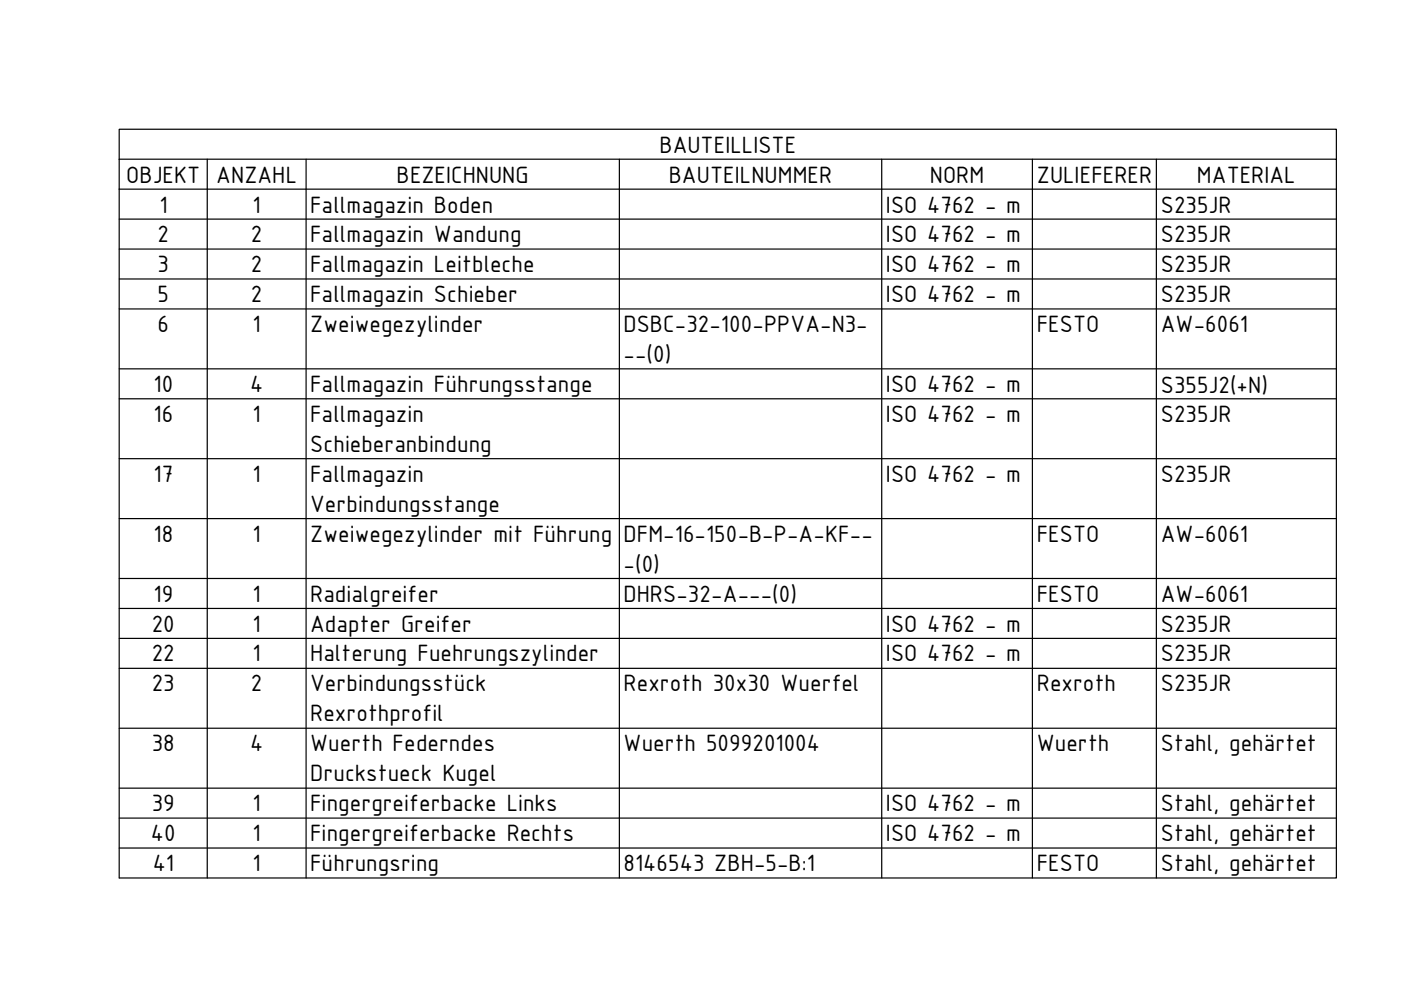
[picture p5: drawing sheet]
<svg xmlns="http://www.w3.org/2000/svg" width="297mm" height="210mm" viewBox="0 0 297 210" stroke-linecap="round" stroke-linejoin="round" font-family="sans-serif">
<defs><g id="words">
<g font-size="5.4">
<text x="139.8" y="32.4">BAUTEILLISTE</text>
<text x="26.7" y="38.7">OBJEKT</text>
<text x="45.8" y="38.7">ANZAHL</text>
<text x="84.1" y="38.7">BEZEICHNUNG</text>
<text x="141.8" y="38.7">BAUTEILNUMMER</text>
<text x="197.2" y="38.7">NORM</text>
<text x="219.8" y="38.7">ZULIEFERER</text>
<text x="253.7" y="38.7">MATERIAL</text>
<text x="33.8" y="45.1">1</text>
<text x="53.5" y="45.1">1</text>
<text x="65.8" y="45.1">Fallmagazin Boden</text>
<text x="187.8" y="45.1">ISO 4762 - m</text>
<text x="246.1" y="45.1">S235JR</text>
<text x="33.4" y="51.4">2</text>
<text x="53.2" y="51.4">2</text>
<text x="65.8" y="51.4">Fallmagazin Wandung</text>
<text x="187.8" y="51.4">ISO 4762 - m</text>
<text x="246.1" y="51.4">S235JR</text>
<text x="33.4" y="57.8">3</text>
<text x="53.2" y="57.8">2</text>
<text x="65.8" y="57.8">Fallmagazin Leitbleche</text>
<text x="187.8" y="57.8">ISO 4762 - m</text>
<text x="246.1" y="57.8">S235JR</text>
<text x="33.4" y="64">5</text>
<text x="53.2" y="64">2</text>
<text x="65.8" y="64">Fallmagazin Schieber</text>
<text x="187.8" y="64">ISO 4762 - m</text>
<text x="246.1" y="64">S235JR</text>
<text x="33.4" y="70.4">6</text>
<text x="53.5" y="70.4">1</text>
<text x="65.8" y="70.4">Zweiwegezylinder</text>
<text x="132.2" y="70.4">DSBC-32-100-PPVA-N3-</text>
<text x="219.8" y="70.4">FESTO</text>
<text x="246.1" y="70.4">AW-6061</text>
<text x="132.2" y="76.7">--(0)</text>
<text x="32.5" y="83.1">10</text>
<text x="53" y="83.1">4</text>
<text x="65.8" y="83.1">Fallmagazin Führungsstange</text>
<text x="187.8" y="83.1">ISO 4762 - m</text>
<text x="246.1" y="83.3">S355J2(+N)</text>
<text x="32.5" y="89.4">16</text>
<text x="53.5" y="89.4">1</text>
<text x="65.8" y="89.4">Fallmagazin</text>
<text x="187.8" y="89.4">ISO 4762 - m</text>
<text x="246.1" y="89.4">S235JR</text>
<text x="65.8" y="95.8">Schieberanbindung</text>
<text x="32.5" y="102.1">17</text>
<text x="53.5" y="102.1">1</text>
<text x="65.8" y="102.1">Fallmagazin</text>
<text x="187.8" y="102.1">ISO 4762 - m</text>
<text x="246.1" y="102.1">S235JR</text>
<text x="65.8" y="108.5">Verbindungsstange</text>
<text x="32.5" y="114.8">18</text>
<text x="53.5" y="114.8">1</text>
<text x="65.8" y="114.8">Zweiwegezylinder mit Führung</text>
<text x="132.2" y="114.8">DFM-16-150-B-P-A-KF--</text>
<text x="219.8" y="114.8">FESTO</text>
<text x="246.1" y="114.8">AW-6061</text>
<text x="132.2" y="121.2">-(0)</text>
<text x="32.5" y="127.5">19</text>
<text x="53.5" y="127.5">1</text>
<text x="65.8" y="127.5">Radialgreifer</text>
<text x="132.2" y="127.7">DHRS-32-A---(0)</text>
<text x="219.8" y="127.5">FESTO</text>
<text x="246.1" y="127.5">AW-6061</text>
<text x="32.2" y="133.9">20</text>
<text x="53.5" y="133.9">1</text>
<text x="65.8" y="133.9">Adapter Greifer</text>
<text x="187.8" y="133.9">ISO 4762 - m</text>
<text x="246.1" y="133.9">S235JR</text>
<text x="32.2" y="140.2">22</text>
<text x="53.5" y="140.2">1</text>
<text x="65.8" y="140.2">Halterung Fuehrungszylinder</text>
<text x="187.8" y="140.2">ISO 4762 - m</text>
<text x="246.1" y="140.2">S235JR</text>
<text x="32.2" y="146.6">23</text>
<text x="53.2" y="146.6">2</text>
<text x="65.8" y="146.6">Verbindungsstück</text>
<text x="132.2" y="146.6">Rexroth 30x30 Wuerfel</text>
<text x="219.8" y="146.6">Rexroth</text>
<text x="246.1" y="146.6">S235JR</text>
<text x="65.8" y="152.9">Rexrothprofil</text>
<text x="32.2" y="159.3">38</text>
<text x="53" y="159.3">4</text>
<text x="65.8" y="159.3">Wuerth Federndes</text>
<text x="132.2" y="159.3">Wuerth 5099201004</text>
<text x="219.8" y="159.3">Wuerth</text>
<text x="246.1" y="159.3">Stahl, gehärtet</text>
<text x="65.8" y="165.6">Druckstueck Kugel</text>
<text x="32.2" y="172">39</text>
<text x="53.5" y="172">1</text>
<text x="65.8" y="172">Fingergreiferbacke Links</text>
<text x="187.8" y="172">ISO 4762 - m</text>
<text x="246.1" y="172">Stahl, gehärtet</text>
<text x="32" y="178.3">40</text>
<text x="53.5" y="178.3">1</text>
<text x="65.8" y="178.3">Fingergreiferbacke Rechts</text>
<text x="187.8" y="178.3">ISO 4762 - m</text>
<text x="246.1" y="178.3">Stahl, gehärtet</text>
<text x="32.4" y="184.7">41</text>
<text x="53.5" y="184.7">1</text>
<text x="65.8" y="184.7">Führungsring</text>
<text x="132.2" y="184.7">8146543 ZBH-5-B:1</text>
<text x="219.8" y="184.7">FESTO</text>
<text x="246.1" y="184.7">Stahl, gehärtet</text>
</g>
</g></defs>
<!-- layer: Symbol (ISO) -->
<g fill="none" stroke="#000" stroke-width=".25">
<path d="M25.3 33.8v-6.4h258v6.4M25.3 33.8h258v6.3M25.3 33.8v152.4h258v-146.1M43.9 33.8v152.4M64.9 33.8v152.4M131.3 33.8v152.4M186.9 33.8v152.4M218.9 33.8v152.4M245.2 33.8v152.4M25.3 40.1h258M25.3 46.5h258M25.3 52.8h258"/>
<path d="M25.3 59.2h258M25.3 65.5h258M25.3 78.2h258M25.3 84.6h258M25.3 97.3h258M25.3 110h258M25.3 122.7h258M25.3 129h258M25.3 135.4h258M25.3 141.7h258M25.3 154.4h258M25.3 167.1h258"/>
<path d="M25.3 173.5h258M25.3 179.8h258"/>
</g>
<use href="#words"/>
</svg>
